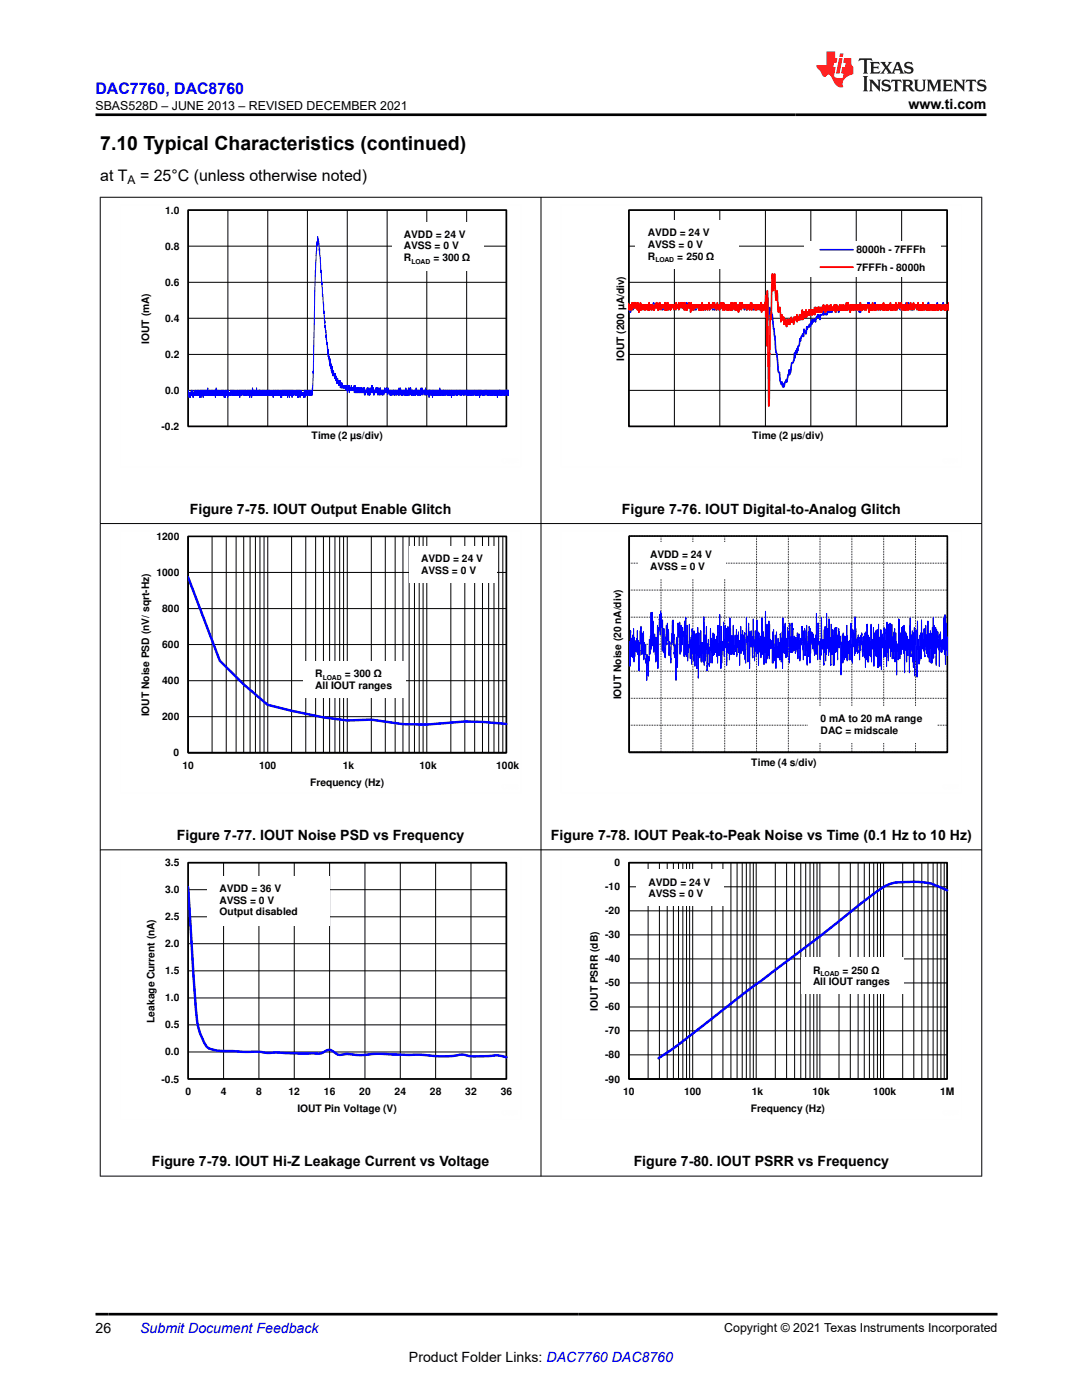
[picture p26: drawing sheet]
<svg xmlns="http://www.w3.org/2000/svg" width="216mm" height="279mm" viewBox="0 0 216 279" stroke-linecap="round" stroke-linejoin="round" font-family="sans-serif">
<defs><g id="words">
<text font-size="3.9" x="20" y="29.9">7.10 Typical Characteristics (continued)</text>
<text font-size="3.2" fill="#00f" x="19" y="18.7">DAC7760, DAC8760</text>
<g font-size="3.2">
<text x="20" y="36.1">at T</text>
<text x="27.9" y="36.1">= 25°C (unless otherwise noted)</text>
</g>
<g font-size="2.8">
<text x="181.3" y="21.8">www.ti.com</text>
<text x="37.9" y="102.5">Figure 7-75. IOUT Output Enable Glitch</text>
<text x="124.1" y="102.5">Figure 7-76. IOUT Digital-to-Analog Glitch</text>
<text x="35.3" y="167.6">Figure 7-77. IOUT Noise PSD vs Frequency</text>
<text x="109.9" y="167.6">Figure 7-78. IOUT Peak-to-Peak Noise vs Time (0.1 Hz to 10 Hz)</text>
<text x="30.3" y="232.7">Figure 7-79. IOUT Hi-Z Leakage Current vs Voltage</text>
<text x="126.4" y="232.7">Figure 7-80. IOUT PSRR vs Frequency</text>
<text x="19" y="266.1">26</text>
<text x="81.6" y="271.7">Product Folder Links: DAC7760 DAC8760</text>
</g>
<text font-size="2.8" fill="#00f" x="28" y="266.1">Submit Document Feedback</text>
<g font-size="2.5">
<text x="19" y="21.9">SBAS528D – JUNE 2013 – REVISED DECEMBER 2021</text>
<text x="144.5" y="265.8">Copyright © 2021 Texas Instruments Incorporated</text>
</g>
<text font-size="2.4" x="25.5" y="36.7">A</text>
<g font-size="2.1">
<text x="32.9" y="42.6">1.0</text>
<text x="80.6" y="47.4">AVDD = 24 V</text>
<text x="129.3" y="47.1">AVDD = 24 V</text>
<text x="32.9" y="49.8">0.8</text>
<text x="80.6" y="49.8">AVSS = 0 V</text>
<text x="80.6" y="52.2">R</text>
<text x="86.5" y="52.2">= 300 ü</text>
<text x="129.3" y="49.5">AVSS = 0 V</text>
<text x="129.3" y="51.8">R</text>
<text x="135.2" y="51.8">= 250 ü</text>
<text x="170.9" y="50.6">8000h - 7FFFh</text>
<text x="32.9" y="57">0.6</text>
<text x="170.9" y="54.1">7FFFh - 8000h</text>
<text x="32.9" y="64.2">0.4</text>
<text x="29.8" y="68.6" transform="rotate(-90 29.8 68.6)">IOUT (mA)</text>
<text x="32.9" y="71.4">0.2</text>
<text x="124.6" y="72" transform="rotate(-90 124.6 72)">IOUT (200 µA/div)</text>
<text x="32.9" y="78.6">0.0</text>
<text x="32.2" y="85.8">-0.2</text>
<text x="62.2" y="87.6">Time (2 µs/div)</text>
<text x="150.1" y="87.6">Time (2 µs/div)</text>
<text x="31.2" y="107.7">1200</text>
<text x="84.1" y="112.2">AVDD = 24 V</text>
<text x="31.2" y="114.9">1000</text>
<text x="84.1" y="114.5">AVSS = 0 V</text>
<text x="32.4" y="122.1">800</text>
<text x="32.4" y="129.3">600</text>
<text x="32.4" y="136.5">400</text>
<text x="62.9" y="137.5">All IOUT ranges</text>
<text x="62.9" y="135.1">R</text>
<text x="68.8" y="135.1">= 300</text>
<text x="74.6" y="135.1">ü</text>
<text x="29.8" y="143" transform="rotate(-90 29.8 143)">IOUT Noise PSD (nV/ sqrt-Hz)</text>
<text x="32.4" y="143.7">200</text>
<text x="34.7" y="150.9">0</text>
<text x="36.4" y="153.4">10</text>
<text x="51.7" y="153.4">100</text>
<text x="68.4" y="153.4">1k</text>
<text x="83.7" y="153.4">10k</text>
<text x="99" y="153.4">100k</text>
<text x="61.9" y="156.8">Frequency (Hz)</text>
<text x="32.9" y="172.9">3.5</text>
<text x="122.6" y="172.9">0</text>
<text x="32.9" y="178.3">3.0</text>
<text x="43.8" y="178">AVDD = 36 V</text>
<text x="120.7" y="177.7">-10</text>
<text x="129.4" y="176.7">AVDD = 24 V</text>
<text x="129.4" y="179.1">AVSS = 0 V</text>
<text x="32.9" y="183.7">2.5</text>
<text x="43.8" y="180.3">AVSS = 0 V</text>
<text x="43.8" y="182.7">Output disabled</text>
<text x="120.7" y="182.5">-20</text>
<text x="32.9" y="189.1">2.0</text>
<text x="120.7" y="187.3">-30</text>
<text x="32.9" y="194.5">1.5</text>
<text x="120.7" y="196.9">-50</text>
<text x="120.7" y="192.1">-40</text>
<text x="162.2" y="196.6">All IOUT ranges</text>
<text x="162.2" y="194.3">R</text>
<text x="168.1" y="194.3">= 250</text>
<text x="173.9" y="194.3">ü</text>
<text x="32.9" y="199.8">1.0</text>
<text x="119.3" y="201.7" transform="rotate(-90 119.3 201.7)">IOUT PSRR (dB)</text>
<text x="120.7" y="201.6">-60</text>
<text x="30.8" y="204.1" transform="rotate(-90 30.8 204.1)">Leakage Current (nA)</text>
<text x="32.9" y="205.3">0.5</text>
<text x="120.7" y="206.4">-70</text>
<text x="32.9" y="210.6">0.0</text>
<text x="120.7" y="211.2">-80</text>
<text x="32.2" y="216">-0.5</text>
<text x="37" y="218.5">0</text>
<text x="44" y="218.5">4</text>
<text x="51.1" y="218.5">8</text>
<text x="57.6" y="218.5">12</text>
<text x="59.3" y="221.9">IOUT Pin Voltage (V)</text>
<text x="64.6" y="218.5">16</text>
<text x="71.7" y="218.5">20</text>
<text x="78.7" y="218.5">24</text>
<text x="85.8" y="218.5">28</text>
<text x="92.8" y="218.5">32</text>
<text x="99.9" y="218.5">36</text>
<text x="120.7" y="216">-90</text>
<text x="124.4" y="218.5">10</text>
<text x="136.5" y="218.5">100</text>
<text x="149.8" y="221.9">Frequency (Hz)</text>
<text x="150" y="218.5">1k</text>
<text x="162.1" y="218.5">10k</text>
<text x="174.3" y="218.5">100k</text>
<text x="187.6" y="218.5">1M</text>
</g>
<g font-size="2">
<text x="129.8" y="111.4">AVDD = 24 V</text>
<text x="129.8" y="113.8">AVSS = 0 V</text>
<text x="123.9" y="139.6" transform="rotate(-90 123.9 139.6)">IOUT Noise (20 nA/div)</text>
<text x="163.7" y="144.1">0 mA to 20 mA range</text>
<text x="163.7" y="146.4">DAC = midscale</text>
<text x="149.9" y="152.9">Time (4 s/div)</text>
</g>
<g font-size="1.4">
<text x="82.1" y="52.7">LOAD</text>
<text x="130.8" y="52.3">LOAD</text>
<text x="64.4" y="135.6">LOAD</text>
<text x="163.7" y="194.8">LOAD</text>
</g>
</g></defs>
<g fill="none" stroke="#000" stroke-width=".2">
<path d="M37.6 41.9h63.4v43.2h-63.4zM37.6 56.3h63.4M37.6 49.1h63.4M45.5 41.9v43.2M53.4 41.9v43.2M61.3 41.9v43.2M69.3 41.9v43.2M77.2 41.9v43.2M85.2 41.9v43.2M93.1 41.9v43.2M37.6 77.9h63.4M37.6 70.7h63.4"/>
<path d="M37.6 63.5h63.4"/>
</g>
<path d="M37.5 41.9h63.5v43.2h-63.5z" fill="none" stroke="#000" stroke-width=".33"/>
<path d="M49.7 77.9l-.1 .9v-.9l-.1 .9-.1-.9v.9l-.1-.9v1l-.1-.5-.1 .4v-.9v.9l-.1-.9-.1 .9-.1-.9v1v-1l-.1 .9v-.9v.9l-.1-.9v.9l-.2-.9-.1 1-.1-1v.9v-.9l-.1 1-.1-1-.1 .9v-.9l-.1 1.4v-1.4v.9l-.1-.9-.1 .9v-.4l-.1 .5v-1v.9l-.1-.9v.9l-.1-.9v.9v-.4v.4l-.1-.4-.1 .4v-.9v.9l-.1-.4v.4l-.1-.4v.5l-.1-1v.9l-.1-.9-.1 .9v-.9v1l-.1-1v.9v-.4l-.1 .4-.1-.9v.9l-.1-.9-.1 .9v-.9l-.1 .9v-.9v.9l-.1-.4v.4l-.1-.4v.4l-.1-.4v.5l-.1-1v.9l-.1-.9-.1 1.4-.1-1.4v.5l-.1-.5v.9l-.1-.9-.1 .9v-.9l-.1 1.4-.1-1.4-.1 1.4-.1-1.4v.9v-.9v.9l-.1-.9v.9l-.1-.9v1l-.1-1-.1 .9v-.9l-.1 1v-1v.9l-.1-.4-.1 .4-.1-.9v.9v-.4l-.1 .4v-.4v.4l-.1-.4v.4l-.1-.9v.9l-.1-.9-.1 1-.1-1v.9l-.1-1.4-.1 1.9-.1-1.4v.9l-.1-.9-.1 .9v-.9l-.1 .9v-.9l-.1 .9-.1-.9v.9l-.1-.9v.9v-.9v.9l-.1-.9v.9v-.9v.9l-.1-.9-.1 .9v-.9v.9l-.1-.4-.1 .4v-.9v.9v-.9l-.1 .9v-.9v.9l-.1-.4v.4v-.4l-.1 .4v-1.4l-.1 1.4v-.9l-.1 .9v-.9v.9l-.1-.9-.1 .9v-.9l-.1 1v-1l-.1 .9v-.9l-.1 1v-1l-.1 .9-.1-.9-.1 1.4v-1.4v.9v-.9l-.1 .9v-.9v.9l-.1-.4v.4l-.1-.9-.1 1.4v-1.4l-.1 .9-.1-.9v1v-1l-.1 1.4v-.9v.5l-.2-.5v.4v-.9l-.1 .9v-.9v1l-.1-1v1l-.1-1v.9v-.4l-.1 .4v-.9l-.1 .9v-.9l-.1 .9v-.9v.9l-.1-.9v.9l-.1-.4-.1 .4v-.4v.4l-.1-.4v.4v-.4l-.1 .9v-1.4l-.2 1v-1l-.1 .9v-.9l-.2 1.4v-.9l-.1 .5v-.5v.4l-.2-.4v.9l-.1-1.4v1l-.1-1v.3M65.9 71.7l.2 2.4 .1-1 .1 1.4v-1.4l.1 1.9v-.9l.1 .9 .1-.9v.9v-.5l.1 .5v-.5l.1 1v-1l.1 1v-1l.1 1.5v-1l.2 1.5v-1v1v-1l.1 1 .1-1v1l.1-.5 .1 .5v-.5l.1 .9v-.9v.9l.1-.9v.9v-.9l.1 1.4v-.9l.1 .9 .1-1 .1 1v-.9l.1 .9v-1v1l.1-.5v.5l.1-.5v.5v-.5l.1 .5v-.5v.5l.1-.5v.5v-.5l.1 .5 .1-.5v.5l.1-.5v1l.1-.5v.5l.1-1 .1 1v-1l.1 1.5v-1.5l.1 1v-1l.2 1v-.5v1l.1-1.5v1l.1-.5 .1 .5v-.5v.5l.1-1v1l.1-.5 .1 .5 .1-.5v.5v-.5l.1 .5 .1-.5v.5v-1l.1 1.5 .1-1v1l.1-1.5v1.5v-1l.1 1 .2-1 .1 1v-1v1l.1-1 .1 1v-1l.1 1v-1l.1 .9v-.9l.1 1v-1l.1 1 .1-1v1l.2-1v1l.1-1 .1 1v-.5l.1 .5v-1l.1 1v-1l.1 1.4v-1.4l.2 1.4v-.9v.5v-.5v.5l.1-.5 .1 .5 .1-.5 .1 .5v-1l.1 1v-1l.1 1.4 .1-1.4 .2 1.4v-.9l.1 .5 .1-1 .1 1 .1-1.5 .1 1.5v-1.5l.1 1.5 .1-1v1v-1l.1 1.4v-.9v.9v-.9l.1 .5v-.5v.5v-.5l.1 .5 .1-.5v.5l.1-1v1l.1-1v1l.1-1v1l.1-1v1.4l.2-1.4v1.4l.2-.9v.9l.1-1.4 .1 1.4v-1.4v1l.1-.5v.5v-.5l.1 .5 .1-.5v.5v-.5v.9l.1-.9v.9l.1-.9v.5l.1-.5 .1 .9v-.9l.1 .5 .1-1v1v-.5l.1 .5 .1-.5v.5l.2-1 .1 1.4 .2-1.4v1v-.5l.1 .5v-.5l.1 .9v-.9v.5v-.5l.1 .5 .1-.5v.9v-.9v.9l.1-.9 .1 .9v-.9l.2 .9v-.9v.5v-.5v.5l.1-.5 .1 .5v-.5l.1 .9v-.9l.1 .9v-.9v.9v-.9l.1 .9v-.9v.9v-.9l.1 .5v-.5v.5l.1-.5v.9l.1-.9v.5l.1-.5v.5v-.5v.5l.1-.5v.5l.1-.5v.9l.1-.9v.9l.1-.9v.9v-1.4l.1 1.4 .2-.9v.5v-1l.1 1.4 .1-.9v.9v-.9v.9l.1-.9v.9v-.9l.1 .9v-.9l.1 .9 .1-.9v.9l.2-.9v.9l.1-.9v.9l.1-.9v1l.1-1.5v1.4l.1-.9 .1 .9v-.9v.9l.1-.9 .1 .9v-.9l.1 .9v-1.4l.1 1.4v-.9l.1 .9v-.9l.1 .5v-1v1l.1-1v1l.1-1v1.4v-.9l.1 .9 .1-.9v.9M66 73.1l-.1-1.4v1.4l-.1-1.4v.9l-.3-2.4v1l-.2-2.9-.1 .5-.8-10.1-.1 .5-.5-9.6-.1 1v-1.9l-.1-.5-.1 .5v-1v1l-.1-1.5-.4 7.2-.1-.5v.3l-.4 20.3v-.4l-.2 4.7-.1-.9-.1 .9v-.4l-.1 .4-.1-.9-.1 .9v-.9v.9l-.1-.9-.1 .9v-.9l-.1 .9v-.9l-.1 .9v-.9v.9v-.4l-.1 .4-.1-.9v1l-.2-1-.1 1v-1v1.4l-.2-1.4-.1 1.4v-.9l-.1 .5-.1-.5v.5l-.1-.5v.4l-.1-.4v.4l-.1-.9-.1 1-.1-1v1.4l-.1-1.4-.1 .9v-.9v.9l-.1-.9v.9v-.9l-.2 1.4-.1-1.4v.9v-.9l-.1 .9v-.9l-.1 .9v-.9l-.1 .9-.1-.9v.5l-.2-.5v1l-.2-1v1v-1l-.1 .9v-.9v.9l-.1-.9v1.4l-.1-1.4-.1 1v-1v.9l-.1-.9-.1 .9-.1-.9-.1 1.4v-1.4l-.1 1-.1-1-.1 1.4-.1-1.4-.1 1v-1v.9l-.1-.9v.9v-.9l-.1 .9v-.9l-.1 .9v-.9l-.1 .9v-.9l-.2 .9v-.9v.9l-.1-.9v.9l-.1-.9v.9v-.9l-.1 1-.1-1v1.4l-.1-1.4-.1 1.4v-1.4l-.1 .9-.1-.9-.1 .9v-.4l-.1 .4v-.9l-.1 .9v-.4l-.1 .4v-.9v1l-.1-1v.9l-.1-.9v.9l-.1-.9v.9l-.1-.9v.9v-.9l-.1 1-.1-1v.9v-.4l-.1 .4v-.9l-.1 .9-.1-.9v1.4v-1.4l-.1 1-.1-1v.9v-.9l-.1 .9v-.4l-.1 .4v-.9l-.1 1v-.5l-.1 .4v-.9v.9v-.9l-.1 .9-.1-.9v.9v-.9l-.1 .9v-.9l-.1 .9v-.9v.9v-.4l-.1 .4-.1-.9v.9l-.1-.9v.9l-.1-.4v.4l-.1-.9v.9l-.1-.9-.1 .9v-.9l-.1 1v-1v.9l-.1-.4-.1 .4v-.9v.9l-.1-.9-.1 1-.1-.5v.4l-.1-.9v.9v-.9v.9l-.2-.9v.9l-.1-.9v.9v-.9v1l-.1-1-.1 .9v-.9v.9l-.1-.9v.9v-.9l-.1 .9v-.4v.4v-.4l-.1 .4v-.4v.4l-.1-1.4v1.4l-.1-.9v.9v-.9l-.1 .9-.1-.9v.9l-.1-.9v.9v-.9l-.1 .9v-.9v.9l-.1-.9v.9v-.9l-.1 .9v-.9v.9v-.9l-.1 1v-1.5l-.2 1.9-.1-1.4v.9v-.9l-.1 .9v-.9l-.1 .9v-.9l-.1 1.4v-.9l-.1 .4v-.9v.9l-.1-.9M82.2 77.9v.9l.1-.9v.9l.1-.9 .1 .9 .1-.9v.9l.1-.9 .1 .9v-.9l.1 .9 .1-.9v.9v-1.4l.1 1 .1-.5 .1 .5v-.5v.9v-.9l.1 .9 .1-.9 .1 .9 .1-.9v.9l.1-.9v.9l.1-.9v.9l.1-.9v.9v-1.4v1l.2-.5v.5v-1l.2 1.4v-.9l.1 .5v-.5l.1 .5 .1-.5 .1 .9 .1-.9v.9v-1.4l.2 1.4v-.9l.2 .9v-.9l.1 .5 .1-.5v.5l.1-.5v1.4v-1.4l.1 .9v-.9v.5l.1-.5v.9v-.9l.1 .9v-.9l.1 .5v-.5l.1 .9v-.9v.9l.2-.9v1.4v-1.4l.1 .9 .1-.9 .1 .9v-.9l.1 .9v-.9l.1 .9 .1-.9v.9v-.9v.9l.1-.4 .1 .5v-1v.9v-.9l.1 .9v-.9l.1 .9v-.9v.9l.1-.9 .1 .9 .1-.9 .1 .9v-.9v.9l.1-1.4v1.4l.1-.9 .1 1 .1-1v.9l.1-.9v.9l.1-.9v.9l.1-.9v.9v-.9l.1 .9v-.9l.1 .5 .1-.5v.9l.1-.9v1v-1l.1 .9 .1-.9v1l.1-1 .1 .9v-.9l.1 .9v-.9l.1 .9v-.9v.9l.1-.9 .1 .9v-.9v.9v-.9l.1 .9v-.9l.1 .9v-.9l.1 .9 .2-.9v1.4v-1.4v.9v-.9l.1 .9 .1-.9v1l.1-.5 .1 .4v-.9v.9v-.9l.2 .9v-.9l.1 .5 .1-.5v1l.1-1v.9l.1-.9v.9l.1-.9v.9v-.9l.1 1 .1-1v.9l.1-.9v.5l.2-.5v.9v-.9l.1 .9 .1-.9v.9v-.9l.1 .9 .1-.9v.9v-.9l.1 .9v-.9l.1 .5v-.5l.1 .5v-.5v.9l.2-.9v1l.1-1 .1 .9 .1-.9 .1 .9v-.9v.9l.1-.9v.9v-.9v.9l.1-.9v.9v-.9l.1 .9v-.9v.9l.1-.9 .1 .9 .1-.9v1l.1-1 .1 .9v-.9l.1 .9v-.9v.9l.1-.9v.9v-.9l.1 .9v-.9v.9l.1-.9 .1 .9v-.9l.1 .9 .1-.9v1v-1l.1 .9v-.9l.1 .5 .1-.5v.9v-.9l.1 .9 .1-.9v.9v-.9v.9v-.9l.1 .9 .1-.4 .1 .4v-.9v.9l.1-.9v.9v-.9l.1 .9 .1-.9v.9v-.9l.1 1.4v-1.4l.1 .9v-.9l.1 .9 .1-.9 .1 .9 .1-.9 .1 1 .1-.5v.4l.1-.4v.4l.1-.9v1v-1l.1 .9v-.9l.1 .5v-.5l.1 .9v-.9v.5l.1-.5v.5l.1-.5v.9v-.9l.1 .9 .1-.9 .1 .9v-.9l.1 .9v-.9v.5l.1-.5v.9l.1-.9v.9v-.9l.1 .9v-.9v.9l.1-.9v.9l.1-.9v.9v-.9l.1 .9v-.9l.1 .9v-.9l.1 .9v-.9l.1 .9M98.4 78.4v.4l.1-.9v.9l.1-.9v.9v-.9l.1 .9 .1-.9v.9l.1-.9v.9l.1-.9v.9v-.9l.1 .9v-.9l.1 .9v-.9v1.4l.1-1.4 .1 .9v-.9v.9l.2-.9v.9v-.9l.1 .9 .1-.9v.9v-.9v.9l.1-.9 .1 .9v-.9v1l.1-1v1l.1-1 .1 .9v-.9v.9l.1-.9 .1 .9 .1-.9v.9v-.9l.1 .9 .1-.9v.9v-.9l.1 1v-1l.1 .5v-.5v.5l.1-.5v.5v-.5v.9l.1-.9v.9v-.9l.1 .9 .1-.9v1" fill="none" stroke="#00f" stroke-width=".2"/>
<path d="M24 40.9h80v52.3h-80z" fill="none" stroke="#fefefe" stroke-width=".2" stroke-dasharray=".4 .1" stroke-linecap="butt"/>
<path d="M78.1 44.3h18.4v9.6h-18.4z" fill-rule="evenodd" fill="#fff"/>
<path d="M125.5 41.9h63.5v43.2h-63.5zM125.5 56.3h63.5M125.5 49.1h63.5M134.6 41.9v43.2M143.6 41.9v43.2M152.7 41.9v43.2M161.8 41.9v43.2M170.9 41.9v43.2M179.9 41.9v43.2M125.5 77.9h63.5M125.5 70.7h63.5M125.5 63.5h63.5" fill="none" stroke="#000" stroke-width=".2"/>
<path d="M125.5 41.9h63.5v43.2h-63.5z" fill="none" stroke="#000" stroke-width=".33"/>
<path d="M182.7 60.9v.5l-.1-.5-.1 .5-.1-.5-.1 .5-.1-.5-.1 1-.1-.5-.1 .5-.2-1-.1 .5h-.2l-.1-1-.1 1-.1-.5-.2 .5-.1-1-.1 1-.2-.4-.1 .9-.1-1-.1 .5-.1-.5h-.2l-.1 .5v-1l-.1 1.5-.3-1-.1 .5h-.3l-.1-.5-.1 1-.1-1-.2 .5h-.3l-.1-.5-.1 1-.1-1h-.1l-.1 1-.1-1-.2 .5h-.4l-.1-.5v.5l-.1-.5-.1 .5h-.4l-.1-.5-.1 1-.2-1-.1 .5-.1-.5-.1 1-.1-1-.1 .5h-.2l-.1-.5-.1 1-.1-1-.2 .5-.1-1-.1 1-.2-.5-.2 .5-.1-.5v1l-.1-1-.1 .5h-.2l-.2-1-.1 1-.1-1-.1 1-.1-.5-.1 .5-.1-.5-.2 1-.1-.5h-.3l-.1-.5h-.2l-.2 1.4-.1-1.9-.1 1.9-.1-.9-.1 .5-.1-.5h-.6l-.1-.5-.2 .5-.1-.5-.1 1-.2-1-.1 .5h-.5l-.1 .5-.1-.5v.5l-.1-.5-.1 .5-.2-.5h-.1l-.1 .5-.1-.6-.2 .6-.1-.5-.2 .5-.1-.5-.2 .5-.1-.5-.2 .9-.1-.9h-.2l-.2 .9-.1-.4h-.3l-.1-.5-.1 .5-.1-.6-.1 1-.2-1-.1 1-.1-.9-.1 .9h-.3l-.1-.9-.1 1.4-.1-.9-.1 .9-.3-.9-.1 .9-.2-.9v.9h-.5l-.1 1-.3-1-.1 .5v-.5l-.1 .5h-.2l-.2 .9-.1-.4h-.3l-.1 .4-.1-.4-.1 .9-.2-.5-.1 1-.2-.5-.1 .5h-.2l-.1 .5-.1-.5-.2 1.4-.4-.9-.1 1.4-.1-.5-.1 .5h-.2l-.2 1-.1-.5-.1 1.3-.2 .1-.1 1-.1-.5-.1 1-.2-.5-.2 1.4-.1-.9-.1 1.4-.1 .5h-.2a1.83 1.83 0 0 0-.3 1.4l-.1 .5-.1-.5-.1 1-.1-1-.4 2.4-.1-.4-.1 .4h-.2l-.2 1v-.5l-.2 .5-.1-1-.2 .5-.2-.6-.2-1.8h-.1l-.1-.2-.3-3.6a6.9 6.9 0 0 1-.3-3.1l-.6-4.6-.2-.5-.1 .4-.2-1.3-.2 2.4-.1-.2-.1-4.2-.3 3.4-.1-3.3-.1 1.9h-.5l-.1 .5-.3-1-.2 .5h-.3l-.1-.5-.1 .5-.2-.5-.2 .5-.1-.5-.3 1-.1-.5h-.6v-.5l-.2 .5h-.1l-.1-.5-.1 1-.3-1-.2 1-.1-.5h-.3l-.1-.5-.1 .5-.1-.5-.2 .5h-.2l-.2-.5-.1 .5-.1-.5-.1 .5-.1-.5h-.2v1l-.3-1-.1 .5-.1-.5-.1 1-.1-1-.3 1-.2-1-.1 .5-.1-.5-.1 .5-.1-.5-.1 .5h-.2l-.1-.5h-.1l-.4 1-.1-1-.1 .5h-.2v-.5l-.1 .5-.1-.5-.3 1-.1-1-.1 .5-.1-.5-.1 1-.1-1v.5l-.1-.5-.1 1-.1-1-.3 1-.1-.5h-.3l-.1-.5-.2 1-.1-1-.1 .5-.1-.5-.2 .5-.2-.5-.1 1-.1-1-.1 .5-.1-.5-.1 .5h-.2l-.1-.5-.1 .5h-.4l-.1-.5-.1 .5-.2-.5-.1 .5-.1-.5v1l-.3-1-.1 1-.1-1h-.2l-.1 .5h-.2l-.1-.5-.2 .5-.1-1-.1 1-.2-.5-.1 .5-.1-1-.1 1h-.1l-.2-.5h-.1l-.1 .5-.1-.5-.1 .5h-.7l-.1-.5-.1 .5-.1-.5-.1 .5h-.3l-.1-.5-.1 .5h-.1l-.2-.5h-.1l-.2 .5v-.5l-.1 .5h-.3l-.1-.5-.1 1-.1-.5h-.2l-.1 .5v-.5l-.1 .5-.3-1-.1 .5-.2-.5-.1 1-.3-1-.2 .5-.1-.5-.1 .5h-.3l-.2-.5-.1 .5-.1-.5h-.2l-.1 .5-.1-1-.1 1h-.6l-.1-.5-.1 1-.1-1-.1 .5h-.7l-.1-.5-.1 .5h-.2v-.5l-.1 .5h-.4l-.1 .5-.2-1-.2 .5h-.2l-.2-.5-.1 .5h-.2l-.1-.5-.2 1v-1l-.2 .5-.1-.5-.1 1.4-.1-.9-.2 .5-.1-.5M189.4 60.9l-.2 .5-.1-.5h-.2l-.1 .5-.1-.5-.1 .5v-.5l-.1 .5-.3-1-.1 1-.1-.5-.2 .5-.2-.5v.5l-.2-.5-.2 .5-.2-1-.3 1-.1-.5v.5l-.1-.5-.1 1-.3-1-.2 .5-.2-.5-.1 .5h-.2l-.2-1-.1 1h-.2l-.1-.5-.1 .5v-.5l-.1 1-.4-1h-.2l-.3 1-.1-1-.1 .5-.1-.5-.2 .5-.1-.5-.2 .5-.2-.5v.5" fill="none" stroke="#00f" stroke-width=".33"/>
<path d="M134.5 60.9v.9l-.1-.9-.1 .5h-.1l-.1-.5v.5v-.5v.5l-.1-.5v.5v-.5l-.2 .9v-.9l-.1 .9-.1-.9v.5l-.1-.5v.5v-.5l-.2 .5v-.5v.9l-.1-1.4-.1 1.4v-.9l-.1 .9-.1-1.4-.2 1.4v-1.4l-.1 1.4-.1-.9-.1 .5-.1-.5v.5v-.5l-.1 .5v-.5l-.1 .5v-.5l-.1 .5-.1-.5v.9l-.1-.9-.2 .5v-1v1v-1l-.1 1.4-.1-.9-.1 .9-.1-.9-.1 .5-.1-1v1v-1v1l-.1-.5v.5v-.5l-.1 .5v-.5v.5h-.1l-.1-.5v.9l-.1-.4-.1 .4-.1-.9-.1 .9-.1-.9-.1 .9-.1-.9v.5l-.1-.5-.1 .5v-.5l-.1 .9-.1-1.4v1.4l-.2-.9-.1 .9v-.9l-.1 .5-.1-.5-.1 .9-.2-.9-.1 .9v-.9l-.1 .5-.1-.5v.5l-.1-.5v.9v-.9l-.1 .5v-.5l-.1 .5-.1-.5v.9l-.2-1.4v1.4l-.1-.9v.9v-.9l-.1 .9-.1-.9v1.4l-.2-1.9-.1 1.4-.1-.9v.5v-.5v.5l-.1-.5-.1 .5v-1l-.1 1-.1-1v1l-.1-.5v.5v-1l-.1 1-.1-.5v.5v-.5v.5l-.1-.5v.5h-.1v-1l-.1 1.4v-.9v.5l-.1-.5-.1 .5v-.5v1l-.1-1-.1 .5v-.5v.9l-.1-.9v.5v-.5l-.1 .5v-.5v.5l-.1-.5v.2M146.5 60.9l.1 .5 .1-.5 .1 .9v-.9v.9l.1-1.4v1.4l.1-.9v1l.2-1 .2 1.4v-.9v.4v-.9l.1 .5v-.5l.1 .5v-1v1l.1-.5 .1 .5v-1l.1 1.4 .1-.9v.5v-.5l.1 .5v-1v1l.1-.5v.5v-.5v.5l.1-.5 .1 .5v-.5v.5l.1-.5v.5l.1-.5 .1 .5v-.5v.5h.2v-.5v.5v-.5l.1 .9v-.9l.1 .5 .1-.5v.5l.1-.5v.5l.2-.5v.5v-.5v.9l.1-.9v.5l.1-.5 .1 .5v-1l.1 1.4 .1-1.4 .1 1.4v-.9v.5l.1-.5 .1 .5v-.5l.1 .5 .1-.5 .1 .9 .1-.9v.5l.1-.5 .1 .9 .1-.9v.9l.1-.9v.5v-.5l.1 .5 .1-.5v.5l.1-.5 .1 .9v-.9l.1 .5 .1-.5v.5v-.5l.1 .9 .1-1.4 .1 1.9v-1.4l.2 .9v-.9l.1 .9 .2-.9v1l.1-1.5 .1 1 .1-2.4 .2 10 .1-11 .3 23 .3-17 .1-1.2v1l.1-.6 .2-8.6 .2 3.4 .3-3.4 .2 5.3 .3-1.9 .2 4.3 .1-.9 .1 .4 .1-.4v.5v-.5l.2 2.8v-.9l.1 .5 .1-.5v.5v-1l.1 1 .1-.5v.5h.2v-.5l.1 1.4v-.9l.2 .9 .1-.9 .1 1.4 .1-1v.5l.1-.5v.5l.1-.9v.9l.1-.9 .1 .9 .1-.9 .1 .9 .2-.9 .1 .4v-.9v.9l.2-.4v.4h.1v-.4l.1 .4v-.4l.1 .9v-1.4l.1 .9 .1-.9v.5l.1-.5v.5l.1-.5 .1 .5v-.5l.1 .5v-1l.1 1.4v-.9l.1 .5v-.5l.1 .5v-.5v.5v-.5l.1 .5v-.5v.5l.1-.5v.5v-1l.1 1 .1-1v1v-1l.1 1v-.5l.1 .5v-1l.1 .5v-.5l.1 .5v-1.5l.1 2 .1-1.5 .1 1v-1l.1 1v-1l.1 1 .1-1v1l.1-1.5 .2 1.5v-1l.1 .5v-.5l.1 .5v-.5l.1 .5v-.5v.5l.1-1v1l.2-1 .1 1v-1l.2 1v-1l.1 1 .1-1 .1 .5h.2v-.5l.1 1v-1.4l.1 1.4 .1-1.4 .1 .9v-.9v.9v-.5h.1l.1 .5v-.9l.1 .4h.2v-.4v.9l.1-.9 .1 .9 .1-.9 .1 .9 .1-.9 .2 .9v-.9v.4l.1-.4 .1 .4v-.9l.1 .9 .1-.9 .1 .9v-.4l.1 .4v-.4l.1 .9v-.9v.9l.1-.9 .1 .4v-.9l.1 1 .1-1 .1 .9 .1-.4v.4v-.4l.2 .4v-.4v.5l.1-.5v.4l.1-.9 .1 .9v-.9l.1 .9v-.4v.4l.2-.4v.4v-.4v.5l.1-.5 .2 .5v-.5v.4v-.9l.2 .9v-.9l.1 1.4 .1-1.4v.9l.1-.9v.9l.1-.9 .1 .9v-.4l.2 .5v-.5l.1 .4v-.4v.4l.1-.9 .1 .9 .1-.4v.5l.1-1v.9l.2-.9v.9l.2-.9v.9l.1-.9 .1 .9v-.4v.4l.1-.4 .1 .5 .1-1 .1 .9 .1-1.4v1.4v-.9l.1 .5v-.5l.1 .9 .1-1.4 .1 1 .1-.5 .1 .9 .1-.4 .1 .9v-1.4v1l.1-1v.9v-.9l.1 .9 .1-.9 .1 .9v-.9l.2 1v-1v.9l.1-.9 .1 .9 .1-.9v.5l.1-.5 .1 1v-1l.2 .9 .1-.9 .1 .9 .1-.9v.9l.1-.9v.5l.1-.5 .1 .9 .1-1.4 .1 1.4v-.9v.9l.1-.4v.4l.1-.9v1l.1-1v.9l.1-.9 .1 .5 .1-.5 .1 .9 .1-.9 .1 .9v-.9v.5l.1-.5 .1 1 .1-1v.5v-.5l.1 .5v-.5l.2 .5v-.5l.1 1.4 .1-1.4v.9l.1-.9v.5l.1-.5v.5l.1-.5v.9l.1-.9 .1 1 .1-1.5 .1 1.5 .1-1 .1 .9v-.9l.1 .9 .1-.9 .1 .9 .1-.9 .1 .9 .1-.9v.5l.1-.5 .1 .5v-.5l.1 .9v-.9l.1 .5 .1-.5 .1 .9 .1-.9 .1 .5h.1l.1-.5v.9l.1-.9 .2 .9v-1.4v1.4l.1-.4 .1 .4v-.9l.1 .9 .1-.9 .1 .9v-.9l.1 .9v-.9l.1 .9 .1-.9 .1 .9 .1-.9 .1 .9v-.9v.5l.1-.5v.5l.1-.5 .1 .5v-1v1.4v-.9v.9l.1-.9v.5l.1-.5v.9l.1-.9 .1 1v-.5l.1 .4 .1-.9v.5l.1-.5 .1 .9 .1-.9v.9l.1-1.4 .1 1.4 .1-.9 .1 .9 .1-.9 .1 .5 .1-.5v.5v-1l.1 1v-.5l.1 .5v-.5v.5h.2v-.5v.5l.1-1 .1 1.4 .1-.9 .1 .9 .1-.9 .1 .9 .1-.9 .1 .9 .1-.9v.9v-.9l.1 .9 .1-.9 .1 .9v-1.4l.2 1.4v-.9l.1 .9 .2-.9v.5l.2-.5v.9l.1-1.4 .1 1v-.5v.5l.1-.5 .1 .9 .1-.9v.5l.1-.5v.5l.1-1 .1 1.4v-.9v.5l.1-.5v.5h.2M146.5 60.9v.5v-1l-.1 1-.1-.5-.1 .9-.1-1.4-.1 1.4-.1-1.4-.1 1.4v-.9v.9v-.9l-.1 .5v-.5l-.1 .5-.1-.5v.9l-.1-.9v.9v-.9l-.1 .9-.2-.9-.1 .9v-.9l-.1 .9-.1-.9v.5l-.1-.5v.5v-.5l-.2 .9-.1-1.4-.2 1.4v-1.4v1l-.1-.5v.5l-.1-.5-.1 .5v-1l-.1 1-.1-.5v.5l-.1-.5v.9l-.1-.9v.9v-.9l-.1 .5-.1-.5v.5l-.1-.5v.5l-.1-1v1v-.5l-.1 .5v-.5v.9l-.1-.9v.5l-.1-.5v.5v-.5l-.1 .5v-.5l-.1 .5v-.5v.5v-1l-.1 1v-.5v.5l-.1-.5v.5h-.1l-.1-1v1l-.1-.5-.1 .5-.1-.5v.5v-.5l-.1 .5-.1-.5v.5v-.5v.5v-.5l-.1 .9-.1-1.4-.1 1-.2-.5v.9l-.1-.9v.5v-.5l-.1 .5-.1-.5-.1 1v-1v.5l-.1-.5-.1 .5v-.5l-.1 .5v-.5l-.1 1-.1-1v.9v-.9l-.1 .5v-.5v.5l-.1-1v1.4l-.1-.9-.1 .5-.1-.5v.9v-.9l-.1 .9-.1-.9v.5l-.1-.5-.1 .9v-.9v.5l-.1-.5v.5h-.1v-.5l-.1 .5-.1-.5v.5h-.1l-.1-.5-.1 .5v-.5v.5v-.5l-.1 .5-.1-.5v.5l-.1-.5v.9l-.2-.9v1l-.2-1-.1 .5v-1l-.1 1.9v-1.4l-.1 .5v-.5l-.1 .5-.1-.5v.5v-1l-.1 1v-.5l-.1 .5v-.5l-.1 .5v-.5v.5l-.1-.5v.9l-.2-.9v.9l-.1-.9-.1 .9-.1-1.4-.1 1.4-.1-.9v.5h-.2v-1v1l-.1-1-.1 1h-.1v-1l-.1 1v-.5l-.1 .5-.1-.5-.1 .5v-.5v.5v-.5v.9l-.1-1.4v1l-.1-.5v.5l-.1-.5v.5v-.5l-.1 .5v-.5v.5l-.1-.5-.1 .5v-1v1.4l-.1-.9-.1 .5-.1-.5v.5l-.1-.5v.5M189.4 60.9l-.2 .9v-.9v.5l-.1-.5-.1 .5v-.5l-.1 .9-.1-.9-.1 .9v-.9l-.2 .9-.1-.9-.1 .9v-.9l-.1 .5h-.1l-.1-.5v.9l-.1-.4v.4l-.1-.4v.5l-.1-1-.1 .9-.1-.9v.5l-.1-.5v.5l-.1-.5-.1 1-.1-1v1l-.2-1-.1 .9v-.9l-.1 .9-.1-.4v.5l-.1-1v.9l-.1-.9-.1 .9-.1-.9-.1 .9v-.9v.9l-.2-.9v.9l-.1-.9-.1 .9v-.9v.5l-.1-.5-.1 .9-.1-.9-.1 .9v-.9l-.1 .9-.1-.9-.1 .9v-.9l-.1 .9v-.4l-.1 .4-.1-.9-.1 .5-.1-.5-.1 .9-.2-1.4-.1 1.4-.1-.4v.4l-.1-.9-.1 .9v-.9l-.1 .9-.1-.9-.1 .9v-.9v.9v-.9l-.2 .9-.1-1.4v1l-.1-.5-.1 .5v-.5v.9l-.1-.9v.5v-.5l-.1 .5-.1-.5-.1 .5" fill="none" stroke="#f00" stroke-width=".33"/>
<path d="M160.5 48.1h27.2v7h-27.2z" fill-rule="evenodd" fill="#fff"/>
<path d="M163.7 49.8h6.5" fill="none" stroke="#00f" stroke-width=".33"/>
<path d="M163.7 53.3h6.5" fill="none" stroke="#f00" stroke-width=".33"/>
<path d="M111.9 40.9h80v52.3h-80z" fill="none" stroke="#fefefe" stroke-width=".2" stroke-dasharray=".4 .1" stroke-linecap="butt"/>
<path d="M126.8 44h20.6v9.6h-20.6z" fill-rule="evenodd" fill="#fff"/>
<g fill="none" stroke="#000" stroke-width=".2">
<path d="M37.6 107.1h63.4v43.1h-63.4M37.6 114.2h63.4M42.3 107.1v43.1M45.1 107.1v43.1M47.1 107.1v43.1M48.6 107.1v43.1M49.9 107.1v43.1M51 107.1v43.1M51.9 107.1v43.1M52.7 107.1v43.1M53.4 107.1v43.1M58.2 107.1v43.1"/>
<path d="M61 107.1v43.1M63 107.1v43.1M64.5 107.1v43.1M65.8 107.1v43.1M66.8 107.1v43.1M67.8 107.1v43.1M68.6 107.1v43.1M69.3 107.1v43.1M74.1 107.1v43.1M76.9 107.1v43.1M78.8 107.1v43.1M80.4 107.1v43.1"/>
<path d="M81.6 107.1v43.1M82.7 107.1v43.1M83.6 107.1v43.1M84.4 107.1v43.1M85.2 107.1v43.1M90 107.1v43.1M92.7 107.1v43.1M94.7 107.1v43.1M96.3 107.1v43.1M97.5 107.1v43.1M98.6 107.1v43.1M99.5 107.1v43.1"/>
<path d="M100.3 107.1v43.1M37.6 135.8h63.4M37.6 128.6h63.4M37.6 121.5h63.4M37.6 143h63.4"/>
</g>
<path d="M37.5 107h63.5v43.2h-63.5zM37.5 107v43.2h63.6" fill="none" stroke="#000" stroke-width=".33"/>
<path d="M37.5 115.2l6.4 16.7 4.8 4.7 4.7 4.1 4.8 1.2 6.3 1.3 4.8 .6 4.8-.2 6.3 .9 4.8 .1 7.5-.6 3.6 .1 4.8 .4" fill="none" stroke="#00f" stroke-width=".49"/>
<path d="M24 106h80v52.3h-80z" fill="none" stroke="#fefefe" stroke-width=".2" stroke-dasharray=".4 .1" stroke-linecap="butt"/>
<g fill="#fff">
<path d="M81.6 109h17.4v7.2h-17.4z" fill-rule="evenodd"/>
<path d="M60.4 132h20.5v7.2h-20.5z" fill-rule="evenodd"/>
</g>
<g fill="none" stroke="#000" stroke-width=".2" stroke-dasharray=".2 .2" stroke-linecap="butt">
<path d="M125.5 117.8h63.5M125.5 112.4h63.5M125.5 107h63.5M131.9 107v43.1M138.3 107v43.1M144.6 107v43.1M151 107v43.1M157.3 107v43.1M163.6 107v43.1M170 107v43.1M176.3 107v43.1M182.7 107v43.1"/>
<path d="M189 107v43.1M125.5 139.4h63.5M125.5 134h63.5M125.5 128.6h63.5M125.5 123.2h63.5M125.5 150.1h63.5M125.5 144.7h63.5"/>
</g>
<path d="M125.5 107h63.5v43.1h-63.5zM125.5 107v43.1h63.5" fill="none" stroke="#000" stroke-width=".33"/>
<g fill="none" stroke="#00f" stroke-width=".2">
<path d="M125.5 128l.2 5 .1-7.1 .2 5.2 .2-4.4 .1 4.6 .1-5.9 .1 6.7 .1-4.9 .1 3.9v-3.1l.2 2 .1-2.6 .1 2.8 .1-4.3 .1 4.7v-2.8l.1 .4 .1 5.7v-5.4l.1-.3 .1 2.6v-4.7l.1-.2v2.6l.1-3.5 .1 5.6 .1-4.3 .2 4.3 .1-4.5 .1 5.6v-3.5l.1 2.4 .1-1.9 .1 1.9v-1.9l.2 7.1 .1-5.2 .1 2.2 .1-1.5 .1 3.6 .2-7.3v3l.2-3.7v2.9l.1-7.6 .1 7.1 .2-7.1v6.7l.1-5 .2 6.3 .1-3.7 .2 5.6 .1-4.9 .1 4.7 .1-4.3v2.6l.1-5.4 .1 8.6 .1-7.6v.3l.2-3.5 .1 4.1 .1-4.7 .1 2.8v-2.4l.1 2.8 .1-.4v.2v5l.1-6.3 .2 6.5 .1-4.8 .1 5.2v-1.3l.2 2 .1-6.3 .1-.2v3.9l.2-4.3v3.4l.1-2.1v1l.1-.6 .1 4.7 .1-2.8 .3 4.3 .3-8.4v4.3l.1-4.5 .1 5.2v-2.4l.2 4.8 .1-2.6 .1 2.1v-.4l.1 5.4 .1-8v-.2v1.5l.1-1.9 .1 6 .1-8.8 .1 2.3v.3l.1-.9v1.1l.1-3.1 .1 6.5 .1-5.8v5.4l.1-5.4 .2 3.9 .1-3.5 .1 1.8 .1-.9 .1 4.9 .1-7.1 .1 6.7 .1-7.3 .1 7.7 .1-4.1 .1 3.9v-6l.1 7.1 .2-3.2 .1 .6 .1-4.7 .1 6.9 .2-4.3v.2l.1 5.2 .1-7.2 .1 4.8M142.4 129.1v1.7l-.1-4.5-.2 6-.2-4.9-.1 2.4v-4.4l-.2 6.9v-2.3l-.1 3-.1-5.4-.3 6.3-.1-8.9-.2 6.9-.1-5.2-.2 6.1-.1-9.7v9l-.2-3.9-.2 3.9v-3.9l-.1 3.9-.1-6.2v4.9l-.1-1.9-.1 2.4-.2-5-.1 9.1-.1-10.2v5.6l-.1-4.3v.2l-.1 6.7v-6.9l-.1 3.9-.1-3.9-.1 6.5-.2-7.1-.2 6v-3.9l-.1 2.4v-.4M146.6 128.9l-.2 1.7-.1-5.8-.1 5.6-.1-3.4-.1 3.6v-3.6l-.2 3.6-.2-7.3-.1 8.4v-3.2v1.7l-.1-1.7-.1 1.9v-5.4l-.3 7.8-.1-7.4v3.9l-.2-4.5-.2 6.3-.1-7-.1 5.4v.3l-.2-1.8-.1 4.3-.1-7.3v.2l-.1 8.2-.2-10.8-.1 8.2v-2.1l-.2 2.1v-6l-.1 7.5-.1-4.5v3.2l-.1-4-.1 2.8-.1-2.2v2.6l-.2-1.1v1.5l-.1-4.1-.1 3M150.8 126.7l.1 4.4 .1-7.4 .1 6.5 .1 .2v-4.3l.1 6.7 .1-6.5 .1 3.2 .1-2.1 .1 2.8 .1-3.2v4.3l.1-3.7 .1 3v-7.3l.1 6.2 .1-3 .1 4.1v-4.5l.2 6.5v-5.4l.2 3v-.2v-8l.2 10.3v-4.5l.1 3.9v-.4l.1-6.7v6.7l.1-5.9 .2 5.4v-6.9l.1 7.6 .1-6.9v4.9l.1-1.9 .1 1.7 .2-1.5 .1 4.5 .1-6.2 .1 6.2 .1-6.6 .1 6.2 .2-5.2 .1 6.7 .1-7.3 .2 5.2v-.7M150.8 127.4v-.7v3.3l-.1-4.1-.1 6-.3-8.4-.1 7.8-.2-4.3-.1 2.1v-.2v-3l-.1 3.2-.1-2.6v.2l-.1 6.7-.1-7.3v1.9l-.1-3.6-.2 7.7-.3-8.8-.1 9-.2-6-.1 3.7-.1-3v3.6l-.1-3.8v3.2l-.1-4.1-.1 3.6-.2-2.8v3.7l-.1-5.4-.2 7.8-.1-5-.1 2.4v-4.1l-.1 2.8-.1-1.5v1.7l-.1-2.4v.5l-.1 3.8v-5.3l-.1 4.3-.2-3.3-.1 2.4M159.3 127.2l.1 2.3v-3l.2 5.4 .2-4.5 .1 1.3 .1-3.7 .3 6.7 .1-5.8 .1 2.8 .1-3.3 .1 5.4v-3.4l.1 2.4 .2-5 .1 8 .2-6.7 .1 4.9 .1-6 .1 7.3 .1-6.9v5l.2-4.3v2.1l.1-1.9 .1 2.2v-2.2l.1 3.2 .1-3 .2 4.3 .1-3.4 .1 1.1 .1-1.8v3.9l.1-8.2 .1 7.4v.2v-2.6l.2 4.3v-7.3l.1 3.8v-.2l.1 .5v-.5v.5l.1-.5v.9M159.3 127.4v-.2l-.1 4.3-.1-5.2-.1 3-.1-1.7-.2 2.8-.1-3.2v2.6l-.1-2.9v2.4l-.2-1.9v2.6l-.1-4.6-.1 4.8-.1-5.8-.1 5.8-.2-3v2.6l-.1-5.4-.1 7.9-.1-6.2-.2 1.3-.1-2.2v5.8l-.1-3.6-.2 3.9-.1-6.9-.2 6-.1-5.4-.1 5.2-.1-6.9-.1 10.1v-7.3l-.1 5.5v-3.4l-.1 3.9-.2-5.6-.1 5.2-.1-3.5-.2 3.1v-3.9l-.1 3.4-.1-1.7v1.9M167.7 127.8l-.1 1.3-.1-3-.1 3.2v-3.9l-.1 2.4-.1-1.1v.3l-.1 4.7-.2-6.5v4.8l-.1-1.5-.1 1.7v-5l-.1 4.8-.1-4.6-.1 7.4-.1-5.8v5.8l-.1-7.1-.2 4.9-.1-6-.1 8.2-.2-5.6-.1 2.5-.1-6.2-.1 7.3-.1-5.4-.1 3.9-.1-.8v.2l-.1-6.3v8.2l-.1-2.4v3.7l-.2-6.9-.1 5.2v-4.5l-.1 7.1-.1-5.2-.2 1.9-.2-6.2-.1 7.3v-.2v.4l-.1-3.2v4.1l-.1-3.5v3.3l-.1-3M171.9 127v-.7l.3 4.7v-3.8l.1 2.8 .1-3.1 .1 4.4 .1-5 .1 6.9 .1-7v5.5l.2-7.1 .1 7.5 .1-5.4 .1 5.4 .1-4.4v3.1l.1-3.6 .2 3.8 .1-6.4 .1 7.5v-4.1l.1-.2 .1 1.7 .2-4.3 .1 7.8 .1-6.7v3.7l.1-3.5 .1 4.3 .1-4.9 .1 5.2 .1-5.4 .1 7.5 .1-3v2.9l.1-8.5 .1 6.2 .1-3.6v.3l.1 5.5 .2-7.3 .1 7.9 .1-6.4v2.1l.1-2.8v1.5M171.9 126.5l-.2 3.3-.1-2.6-.1 4.5-.2-5-.1 1.5v-1l-.1 3.2-.1-2.8-.1 2.4-.1-4.6-.1 5-.1-7.3-.1 7.7v-3.1l-.1 1.4-.1-2.8-.1 2.4v-3l-.1 6.6-.1-3.4-.1 3-.1-7.5-.2 7.3-.1-3.9-.1 3.9-.1-3.7-.1 2-.1-3.1-.1 5v-7.1l-.1 5-.1-1.6-.1 3.1-.1-4.3-.1 4.7-.2-5.4-.1 6-.1-5.6-.1 4.6-.1-3.1-.1 6.5-.1-7.7v1M180.4 126.5v-1.7l.1 9.5 .1-8.2 .1 3.7 .1-3.5v.7v-.2l.1 5.3 .2-5.2v3.9l.2-3.2v.6l.1-.4 .1 6.5 .1-11 .1 7.7 .2-4.3 .1 3.1v-3.9l.1 5.9v.3l.1-3.6 .1 4.7v-6.9l.1 2.8v-3.9l.1 9.7 .1-6.7v-.6v1.1l.1-3 .3 9.4 .1-11.2v5.4l.1-1.7 .2 5 .1-3.5v2.8l.1-5.2 .1 3.3v-3.7l.1 5.1 .1-7.7v4.5l.1-1.9 .1 3v.2l.1-1.9v1.1l.1-1.1v2.4l.1-4.6 .1 5.7 .1-2.4M180.4 125.9l-.1 4.5-.2-5.4-.1 4.5-.1-4.3-.1 5.4-.1-4.3v.7l-.1-.5v5l-.1-7.8-.1 7.4v-.3l-.1-7.3-.1 8.2v-2.4v.7l-.2-1.5-.1 6.2-.1-8.4-.2 5.8-.1-6.7v4.6l-.1-3.9-.2 5.4-.1-4.3-.1 4.3-.1-6.9v5.4l-.2-5v6l-.1-6.6-.1 4.9v-1.5l-.1 1.5-.1-4.7v7.3l-.1-7.3-.1 5.6-.1-6.1-.1 8.9-.1-7.6-.2 5.7v-3.3l-.1 2.7-.1-5.3-.1 6.1-.1-3.9v.8l-.1-.4"/>
<path d="M184.6 129.1l.1-4.3 .1 5 .1-3.1 .2 4.4v-7.2l.1 7.4 .2-4.8v5.6l.1-5.1v-.5l.1 2.8 .1-3.4 .1 6.4 .1-5.8 .1 5.8v-7.1l.1 6.2 .1-8.1 .1 8 .1-6.5 .1 5.6 .1-5 .1 3.9v-4.1l.1 7.6 .1-7.1 .1 3.6v-3.2l.1 2.8v-2.8l.1 3.4 .1-1.7 .1 5.2 .1-6.5 .1 2.4 .1-2.8 .1 4.1 .1-2.4v2.4l.1-2.6 .1 .9 .1-.9v1.9l.1-.4 .1-5.8 .1 7.3 .1-8 .1 10 .2-8.2 .1 6.4"/>
</g>
<path d="M111.9 106h80v52.3h-80z" fill="none" stroke="#fefefe" stroke-width=".2" stroke-dasharray=".4 .1" stroke-linecap="butt"/>
<g fill="#fff">
<path d="M161.3 140.9h25.5v7.3h-25.5z" fill-rule="evenodd"/>
<path d="M127.3 108.3h17.4v7.2h-17.4z" fill-rule="evenodd"/>
</g>
<g fill="none" stroke="#000" stroke-width=".2">
<path d="M37.6 172.2h63.4v43.1h-63.4zM37.6 177.6h63.4M44.6 172.2v43.1M51.7 172.2v43.1M58.7 172.2v43.1M65.8 172.2v43.1M72.8 172.2v43.1M79.9 172.2v43.1M86.9 172.2v43.1M94 172.2v43.1M37.6 199.2h63.4M37.6 193.8h63.4"/>
<path d="M37.6 188.3h63.4M37.6 183h63.4M37.6 209.9h63.4M37.6 204.5h63.4"/>
</g>
<path d="M37.5 172.2h63.5v43.1h-63.5z" fill="none" stroke="#000" stroke-width=".33"/>
<path d="M37.5 177.1l1.1 18.1a76.7 76.7 0 0 0 1.1 10.2 7.4 7.4 0 0 0 2.1 3.9l2.1 .4 8.1 .2a10.7 10.7 0 0 0 3.6 .1l6.2 .2a5 5 0 0 0 3.3-.5 1.28 1.28 0 0 1 1.7 .4 2.08 2.08 0 0 0 2.1 .3 20.3 20.3 0 0 0 6.1-.1l8.4 .2a29.1 29.1 0 0 0 8.1 0h.7a20.9 20.9 0 0 0 6.7 .1l2.2 .4" fill="none" stroke="#00f" stroke-width=".49"/>
<path d="M24 171.1h80v52.3h-80z" fill="none" stroke="#fefefe" stroke-width=".2" stroke-dasharray=".4 .1" stroke-linecap="butt"/>
<path d="M41.3 174.8h24.6v9.8h-24.6z" fill-rule="evenodd" fill="#fff"/>
<g fill="none" stroke="#000" stroke-width=".2">
<path d="M125.5 177h63.5M125.5 172.2h63.5v43.1M129.3 172.2v43.1M131.6 172.2v43.1M133.1 172.2v43.1M134.4 172.2v43.1M135.4 172.2v43.1M136.3 172.2v43.1M137 172.2v43.1M137.6 172.2v43.1M138.2 172.2v43.1M142 172.2v43.1"/>
<path d="M144.2 172.2v43.1M145.8 172.2v43.1M147.1 172.2v43.1M148.1 172.2v43.1M148.9 172.2v43.1M149.7 172.2v43.1M150.3 172.2v43.1M150.9 172.2v43.1M154.7 172.2v43.1M157 172.2v43.1M158.6 172.2v43.1M159.8 172.2v43.1"/>
<path d="M160.8 172.2v43.1M161.6 172.2v43.1M162.4 172.2v43.1M163 172.2v43.1M163.6 172.2v43.1M167.4 172.2v43.1M169.7 172.2v43.1M171.2 172.2v43.1M172.5 172.2v43.1M173.5 172.2v43.1M174.3 172.2v43.1M175.1 172.2v43.1"/>
<path d="M175.7 172.2v43.1M176.3 172.2v43.1M180.1 172.2v43.1M182.3 172.2v43.1M183.9 172.2v43.1M185.2 172.2v43.1M186.2 172.2v43.1M187 172.2v43.1M187.7 172.2v43.1M188.4 172.2v43.1M125.5 196.2h63.5M125.5 191.4h63.5"/>
<path d="M125.5 186.6h63.5M125.5 181.8h63.5M125.5 210.5h63.5M125.5 205.7h63.5M125.5 201h63.5"/>
</g>
<path d="M125.5 172.2h63.5v43.1h-63.5zM125.5 172.2v43.1h63.5" fill="none" stroke="#000" stroke-width=".33"/>
<path d="M189 177.7a13 13 0 0 0-8.6-1.7 7.7 7.7 0 0 0-5.7 2.1l-11.1 8.8-17.2 13a184.3 184.3 0 0 1-15 11.3" fill="none" stroke="#00f" stroke-width=".49"/>
<path d="M111.9 171.1h80v52.3h-80z" fill="none" stroke="#fefefe" stroke-width=".2" stroke-dasharray=".4 .1" stroke-linecap="butt"/>
<g fill="#fff">
<path d="M127 173.6h17.4v7.2h-17.4z" fill-rule="evenodd"/>
<path d="M159.8 191.1h20.5v7.3h-20.5z" fill-rule="evenodd"/>
</g>
<path d="M19.9 39.4h176.1M20 39.3v195.5M107.9 39.3v195.5M195.9 39.3v195.5M19.9 104.5h176.1M19.9 169.6h176.1M19.9 234.7h176.1" fill="none" stroke="#000" stroke-width=".2"/>
<path d="M171.5 11.6l-.2 .6 .5-.2h.6v.1v2.2l-.2 .4h1l-.2-.4v-2.2v-.1h.5l.5 .2-.1-.6zM173.6 12.4l.2 .3v1.6l-.2 .4h1.9l.1-.6a1.08 1.08 0 0 1-1.3 .2v-.7h.6l.4 .2v-.7l-.4 .2h-.6v-.5l.2-.2a1 1 0 0 1 1 .3l-.1-.5zM175.7 12.4l.9 1.1-1 1.2h.9l-.2-.2 .5-.8 .4 .8-.2 .2h1.6l-.2-.2 .2-.5h.9l.1 .5-.1 .2h.9l-.2-.4-.8-1.9h-.5l-.9 2.1-.9-1.1 .9-1h-.8l.2 .2-.4 .6-.4-.6 .2-.2zM179 12.8l.4 1h-.7zM180.7 12.5a.65 .65 0 0 0-.2 .7 .65 .65 0 0 0 .6 .5l.6 .1 .1 .3a.79 .79 0 0 1-.7 .4 .79 .79 0 0 1-.7-.5l.1 .7 .2-.1a.93 .93 0 0 0 1.1 0 .93 .93 0 0 0 .4-.9 1.46 1.46 0 0 0-1.2-.6l-.1-.3a1.09 1.09 0 0 1 1.2 .2l-.2-.6-.1 .1-.5-.2zM172.2 15.2l.2 .4v2.2l-.2 .4h1l-.2-.4v-2.2l.2-.4zM173.4 15.9l.2 .4v1.5l-.2 .4h.8l-.3-.4 .1-1.3 1.6 1.8v-2l.2-.4h-.7l.1 .2 .1 1.1-1.2-1.3zM176.2 16a.65 .65 0 0 0-.2 .8 .65 .65 0 0 0 .6 .4l.6 .2 .1 .2a.79 .79 0 0 1-.7 .4 .79 .79 0 0 1-.7-.5l.1 .7 .2-.1a.93 .93 0 0 0 1.1 .1 .93 .93 0 0 0 .4-1 1.46 1.46 0 0 0-1.2-.5l-.1-.4a1.09 1.09 0 0 1 1.2 .2l-.1-.6-.2 .1-.5-.1zM177.9 15.9l-.1 .6a.63 .63 0 0 1 .8-.3v1.6l-.3 .4h1l-.2-.4v-1.6a.66 .66 0 0 1 .8 .3l-.1-.6zM180 15.9l.2 .4v1.5l-.2 .4h1l-.2-.2-.1-.7h.5l.1 .2a.79 .79 0 0 0 1.2 .6l-1-.9a.61 .61 0 0 0 .6-.6 .61 .61 0 0 0-.5-.7zM180.8 16.2h.1a.47 .47 0 0 1 .5 .1 .47 .47 0 0 1 .1 .5l-.1 .1-.7 .1zM182.3 15.9l.2 .2a2.27 2.27 0 0 0 .4 2 1.04 1.04 0 0 0 1.7-.7v-1.3l.2-.2h-.8l.2 .4v1.1a.6 .6 0 0 1-.6 .6 .6 .6 0 0 1-.6-.6v-1.1l.3-.4zM184.9 15.9l.2 .4v1.5l-.2 .4h.8l-.3-.4v-1.4l.9 1.9 .9-1.9v1.4l-.3 .4h1l-.2-.4v-1.5l.2-.4h-.8l-.7 1.5-.6-1.5zM188.1 15.9l.2 .4v1.5l-.2 .4h1.9l.1-.6a1.09 1.09 0 0 1-1.3 .2v-.7h.6l.4 .2v-.6l-.4 .2h-.6v-.6l.2-.1a1.01 1.01 0 0 1 1 .3l-.1-.6zM190.2 15.9l.3 .4v1.5l-.3 .4h.8l-.2-.4v-1.3l1.6 1.8v-2l.2-.4h-.7l.2 .2v1.1l-1.2-1.3zM192.8 15.9l-.1 .6a.63 .63 0 0 1 .8-.3v1.6l-.3 .4h1l-.2-.4v-1.6a.66 .66 0 0 1 .8 .3l-.1-.6zM195.2 16a.65 .65 0 0 0-.2 .8 .65 .65 0 0 0 .6 .4l.6 .2 .2 .2a.79 .79 0 0 1-.7 .4 .79 .79 0 0 1-.7-.5l.1 .7 .2-.1a.93 .93 0 0 0 1 .1 .93 .93 0 0 0 .5-1 1.46 1.46 0 0 0-1.3-.5v-.4a1.09 1.09 0 0 1 1.2 .2l-.2-.6-.2 .1-.5-.1z" fill="#231f20"/>
<path d="M164.9 10.3v2.7h-2l.1 .4 .8 1a.95 .95 0 0 0 1 .9 .59 .59 0 0 1 .5-.4 .59 .59 0 0 1 .5 .3l.4 .8a1.59 1.59 0 0 0 2.1 1.4 1.61 1.61 0 0 1 1-2.3l1-.3-.1-1.5a1.59 1.59 0 0 1-.3-1.7h-1.5l-.2 .9h.6l-.2 .9h-.5l-.2 .9v.3l.4 .1-.1 .9h-.7a.73 .73 0 0 1-1-.7l.3-1.5h-.5l.1-.9h.5l.2-.9h-.5v-1.3zM167.4 11.6l-.6 3.1h.7l.6-3.1zM167.6 10.7l-.1 .6h.7l.1-.6z" fill="#ed1c24"/>
<path d="M19 22.9h177.8M19 262.3h180" fill="none" stroke="#000" stroke-width=".53"/>
<use href="#words"/>
</svg>
